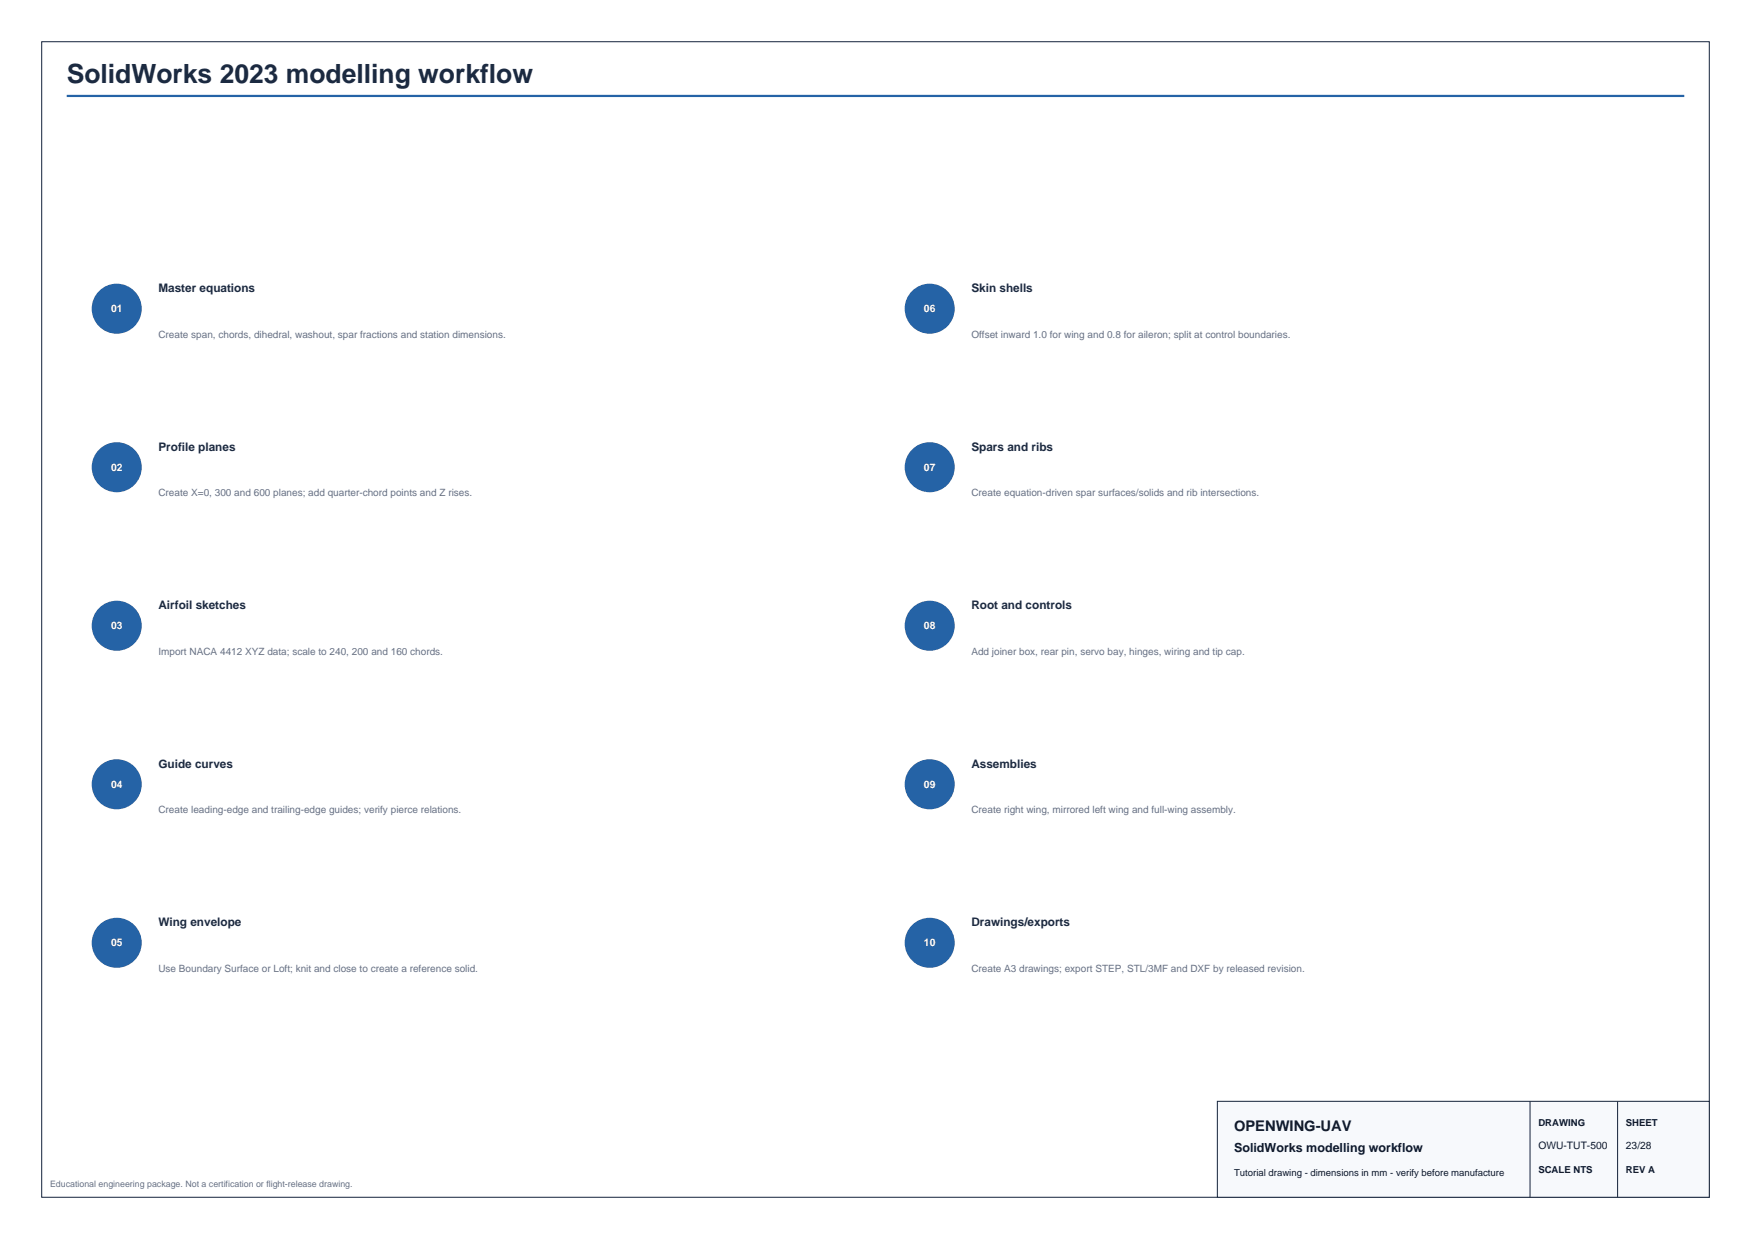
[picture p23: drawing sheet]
<svg xmlns="http://www.w3.org/2000/svg" width="420mm" height="297mm" viewBox="0 0 420 297" stroke-linecap="round" stroke-linejoin="round" font-family="sans-serif">
<defs><g id="words">
<text font-size="6.3" fill="#1b2a41" x="16" y="20">SolidWorks 2023 modelling workflow</text>
<text font-size="3.5" fill="#111827" x="296" y="271">OPENWING-UAV</text>
<text font-size="3" fill="#111827" x="296" y="276.2">SolidWorks modelling workflow</text>
<g font-size="2.8" fill="#1b2a41">
<text x="38" y="70">Master equations</text>
<text x="233" y="70">Skin shells</text>
<text x="38" y="108">Profile planes</text>
<text x="233" y="108">Spars and ribs</text>
<text x="38" y="146">Airfoil sketches</text>
<text x="233" y="146">Root and controls</text>
<text x="38" y="184">Guide curves</text>
<text x="233" y="184">Assemblies</text>
<text x="38" y="222">Wing envelope</text>
<text x="233" y="222">Drawings/exports</text>
</g>
<g font-size="2.5" fill="#fff">
<text x="26.6" y="74.9">01</text>
<text x="221.6" y="74.9">06</text>
<text x="26.6" y="112.9">02</text>
<text x="221.6" y="112.9">07</text>
<text x="26.6" y="150.9">03</text>
<text x="221.6" y="150.9">08</text>
<text x="26.6" y="188.9">04</text>
<text x="221.6" y="188.9">09</text>
<text x="26.6" y="226.9">05</text>
<text x="221.6" y="226.9">10</text>
</g>
<g font-size="2.5" fill="#111827">
<text x="369" y="275.5">OWU-TUT-500</text>
<text x="390" y="275.5">23/28</text>
</g>
<g font-size="2.4" fill="#667085">
<text x="38" y="81">Create span, chords, dihedral, washout, spar fractions and station dimensions.</text>
<text x="233" y="81">Offset inward 1.0 for wing and 0.8 for aileron; split at control boundaries.</text>
<text x="38" y="119">Create X=0, 300 and 600 planes; add quarter-chord points and Z rises.</text>
<text x="233" y="119">Create equation-driven spar surfaces/solids and rib intersections.</text>
<text x="38" y="157">Import NACA 4412 XYZ data; scale to 240, 200 and 160 chords.</text>
<text x="233" y="157">Add joiner box, rear pin, servo bay, hinges, wiring and tip cap.</text>
<text x="38" y="195">Create leading-edge and trailing-edge guides; verify pierce relations.</text>
<text x="233" y="195">Create right wing, mirrored left wing and full-wing assembly.</text>
<text x="38" y="233">Use Boundary Surface or Loft; knit and close to create a reference solid.</text>
<text x="233" y="233">Create A3 drawings; export STEP, STL/3MF and DXF by released revision.</text>
</g>
<g font-size="2.3" fill="#111827">
<text x="369" y="270">DRAWING</text>
<text x="390" y="270">SHEET</text>
<text x="296" y="281.8">Tutorial drawing - dimensions in mm - verify before manufacture</text>
<text x="369" y="281.2">SCALE NTS</text>
<text x="390" y="281.2">REV A</text>
</g>
<text font-size="2.1" fill="#667085" x="12" y="284.5">Educational engineering package. Not a certification or flight-release drawing.</text>
</g></defs>
<path d="M16 23h388" fill="none" stroke="#2563a6" stroke-width=".53"/>
<g fill="#2563a6">
<circle cx="28" cy="74" r="6"/>
<circle cx="28" cy="112" r="6"/>
<circle cx="28" cy="150" r="6"/>
<circle cx="28" cy="188" r="6"/>
<circle cx="28" cy="226" r="6"/>
<circle cx="223" cy="74" r="6"/>
<circle cx="223" cy="112" r="6"/>
<circle cx="223" cy="150" r="6"/>
<circle cx="223" cy="188" r="6"/>
<circle cx="223" cy="226" r="6"/>
</g>
<path d="M10 10h400v277h-400z" fill="none" stroke="#1b2a41" stroke-width=".25"/>
<path d="M292 264h118v23h-118z" fill-rule="evenodd" fill="#f7f9fc" stroke="#1b2a41" stroke-width=".25"/>
<path d="M367 264v23M388 264v23" fill="none" stroke="#1b2a41" stroke-width=".25"/>
<use href="#words"/>
</svg>
